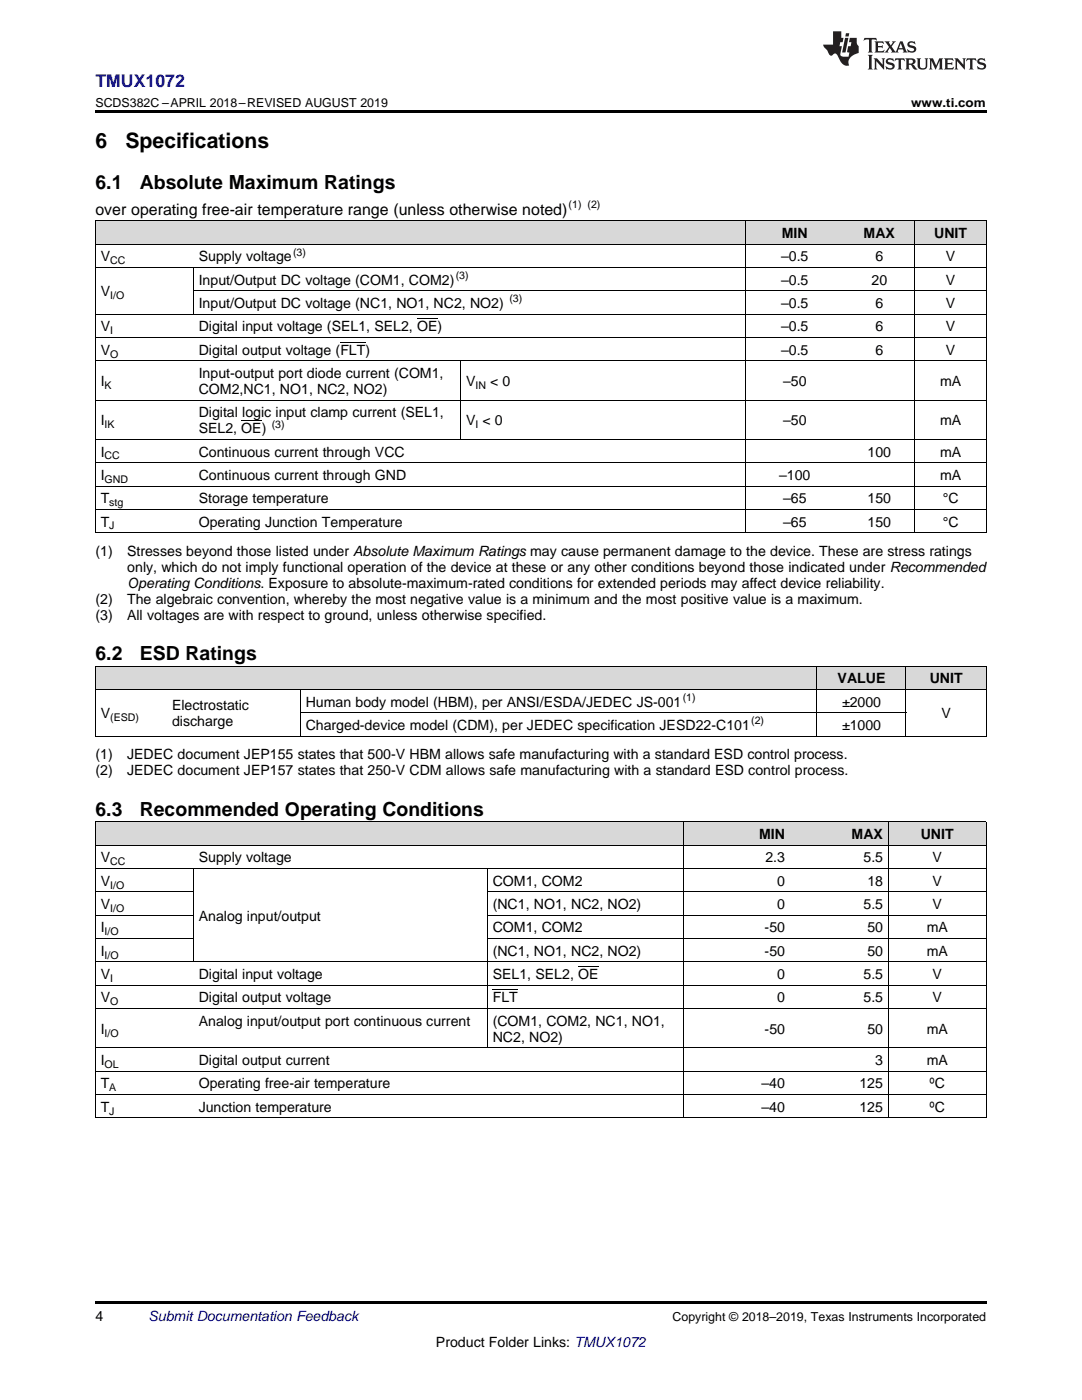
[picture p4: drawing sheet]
<svg xmlns="http://www.w3.org/2000/svg" width="216mm" height="279mm" viewBox="0 0 216 279" stroke-linecap="round" stroke-linejoin="round" font-family="sans-serif">
<defs><g id="words">
<g font-size="4.2">
<text x="19" y="29.6">6</text>
<text x="25" y="29.6">Specifications</text>
</g>
<g font-size="3.9">
<text x="19" y="37.7">6.1</text>
<text x="27.9" y="37.7">Absolute Maximum Ratings</text>
<text x="19" y="131.7">6.2</text>
<text x="27.9" y="131.7">ESD Ratings</text>
<text x="19" y="162.8">6.3</text>
<text x="27.9" y="162.8">Recommended Operating Conditions</text>
</g>
<text font-size="3.5" fill="#00f" x="19" y="17.3">TMUX1072</text>
<text font-size="3.2" x="19" y="42.9">over operating free-air temperature range (unless otherwise noted)</text>
<g font-size="2.8">
<text x="156" y="47.5">MIN</text>
<text x="172.3" y="47.5">MAX</text>
<text x="186.4" y="47.5">UNIT</text>
<text x="20.1" y="52.2">V</text>
<text x="39.7" y="52.2">Supply voltage</text>
<text x="155.9" y="52.2">–0.5</text>
<text x="174.7" y="52.2">6</text>
<text x="188.7" y="52.2">V</text>
<text x="20.1" y="59.2">V</text>
<text x="39.7" y="56.8">Input/Output DC voltage (COM1, COM2)</text>
<text x="155.9" y="56.8">–0.5</text>
<text x="173.9" y="56.8">20</text>
<text x="188.7" y="56.8">V</text>
<text x="39.7" y="61.5">Input/Output DC voltage (NC1, NO1, NC2, NO2)</text>
<text x="155.9" y="61.5">–0.5</text>
<text x="174.7" y="61.5">6</text>
<text x="188.7" y="61.5">V</text>
<text x="20.1" y="66.1">V</text>
<text x="20.1" y="70.8">V</text>
<text x="39.7" y="66.1">Digital input voltage (SEL1, SEL2, OE)</text>
<text x="39.7" y="70.8">Digital output voltage (FLT)</text>
<text x="155.9" y="66.1">–0.5</text>
<text x="155.9" y="70.8">–0.5</text>
<text x="174.7" y="66.1">6</text>
<text x="174.7" y="70.8">6</text>
<text x="188.7" y="66.1">V</text>
<text x="188.7" y="70.8">V</text>
<text x="20.1" y="77">I</text>
<text x="39.7" y="75.5">Input-output port diode current (COM1,</text>
<text x="93" y="77">V</text>
<text x="97.8" y="77">&lt; 0</text>
<text x="156.2" y="77">–50</text>
<text x="187.6" y="77">mA</text>
<text x="39.7" y="78.6">COM2,NC1, NO1, NC2, NO2)</text>
<text x="39.7" y="83.3">Digital logic input clamp current (SEL1,</text>
<text x="20.1" y="84.9">I</text>
<text x="39.7" y="86.5">SEL2, OE)</text>
<text x="93" y="84.9">V &lt; 0</text>
<text x="156.2" y="84.9">–50</text>
<text x="187.6" y="84.9">mA</text>
<text x="20.1" y="91.1">I</text>
<text x="20.1" y="95.8">I</text>
<text x="39.7" y="91.1">Continuous current through VCC</text>
<text x="39.7" y="95.8">Continuous current through GND</text>
<text x="155.5" y="95.8">–100</text>
<text x="173.1" y="91.1">100</text>
<text x="187.6" y="91.1">mA</text>
<text x="187.6" y="95.8">mA</text>
<text x="20.1" y="100.4">T</text>
<text x="39.7" y="100.4">Storage temperature</text>
<text x="156.2" y="100.4">–65</text>
<text x="173.1" y="100.4">150</text>
<text x="188.1" y="100.4">°C</text>
<text x="20.1" y="105.1">T</text>
<text x="39.7" y="105.1">Operating Junction Temperature</text>
<text x="156.2" y="105.1">–65</text>
<text x="173.1" y="105.1">150</text>
<text x="188.1" y="105.1">°C</text>
<text x="19" y="110.9">(1)</text>
<text x="25.4" y="110.9">Stresses beyond those listed under Absolute Maximum Ratings may cause permanent damage to the device. These are stress ratings</text>
<text x="25.4" y="114.1">only, which do not imply functional operation of the device at these or any other conditions beyond those indicated under Recommended</text>
<text x="25.4" y="117.3">Operating Conditions. Exposure to absolute-maximum-rated conditions for extended periods may affect device reliability.</text>
<text x="19" y="120.5">(2)</text>
<text x="19" y="123.6">(3)</text>
<text x="25.4" y="120.5">The algebraic convention, whereby the most negative value is a minimum and the most positive value is a maximum.</text>
<text x="25.4" y="123.6">All voltages are with respect to ground, unless otherwise specified.</text>
<text x="167.1" y="136.4">VALUE</text>
<text x="185.5" y="136.4">UNIT</text>
<text x="20.1" y="143.4">V</text>
<text x="34.3" y="141.8">Electrostatic</text>
<text x="61" y="141">Human body model (HBM), per ANSI/ESDA/JEDEC JS-001</text>
<text x="168" y="141">±2000</text>
<text x="187.9" y="143.4">V</text>
<text x="34.3" y="145">discharge</text>
<text x="61" y="145.7">Charged-device model (CDM), per JEDEC specification JESD22-C101</text>
<text x="168" y="145.7">±1000</text>
<text x="19" y="151.6">(1)</text>
<text x="19" y="154.7">(2)</text>
<text x="25.4" y="151.6">JEDEC document JEP155 states that 500-V HBM allows safe manufacturing with a standard ESD control process.</text>
<text x="25.4" y="154.7">JEDEC document JEP157 states that 250-V CDM allows safe manufacturing with a standard ESD control process.</text>
<text x="151.5" y="167.5">MIN</text>
<text x="169.9" y="167.5">MAX</text>
<text x="183.7" y="167.5">UNIT</text>
<text x="20.1" y="172.1">V</text>
<text x="39.7" y="172.1">Supply voltage</text>
<text x="152.7" y="172.1">2.3</text>
<text x="172.3" y="172.1">5.5</text>
<text x="186.1" y="172.1">V</text>
<text x="20.1" y="176.8">V</text>
<text x="98.3" y="176.8">COM1, COM2</text>
<text x="155.1" y="176.8">0</text>
<text x="173.1" y="176.8">18</text>
<text x="186.1" y="176.8">V</text>
<text x="20.1" y="181.4">V</text>
<text x="39.7" y="183.8">Analog input/output</text>
<text x="98.3" y="181.4">(NC1, NO1, NC2, NO2)</text>
<text x="155.1" y="181.4">0</text>
<text x="172.3" y="181.4">5.5</text>
<text x="186.1" y="181.4">V</text>
<text x="20.1" y="186.1">I</text>
<text x="20.1" y="190.7">I</text>
<text x="98.3" y="186.1">COM1, COM2</text>
<text x="98.3" y="190.7">(NC1, NO1, NC2, NO2)</text>
<text x="152.6" y="186.1">-50</text>
<text x="152.6" y="190.7">-50</text>
<text x="173.1" y="186.1">50</text>
<text x="173.1" y="190.7">50</text>
<text x="184.9" y="186.1">mA</text>
<text x="184.9" y="190.7">mA</text>
<text x="20.1" y="195.4">V</text>
<text x="39.7" y="195.4">Digital input voltage</text>
<text x="98.3" y="195.4">SEL1, SEL2, OE</text>
<text x="155.1" y="195.4">0</text>
<text x="172.3" y="195.4">5.5</text>
<text x="186.1" y="195.4">V</text>
<text x="20.1" y="200.1">V</text>
<text x="39.7" y="200.1">Digital output voltage</text>
<text x="98.3" y="200.1">FLT</text>
<text x="155.1" y="200.1">0</text>
<text x="172.3" y="200.1">5.5</text>
<text x="186.1" y="200.1">V</text>
<text x="20.1" y="206.3">I</text>
<text x="39.7" y="204.7">Analog input/output port continuous current</text>
<text x="98.3" y="204.7">(COM1, COM2, NC1, NO1,</text>
<text x="98.3" y="207.9">NC2, NO2)</text>
<text x="152.6" y="206.3">-50</text>
<text x="173.1" y="206.3">50</text>
<text x="184.9" y="206.3">mA</text>
<text x="20.1" y="212.5">I</text>
<text x="39.7" y="212.5">Digital output current</text>
<text x="174.6" y="212.5">3</text>
<text x="184.9" y="212.5">mA</text>
<text x="20.1" y="217.2">T</text>
<text x="20.1" y="221.9">T</text>
<text x="39.7" y="217.2">Operating free-air temperature</text>
<text x="39.7" y="221.9">Junction temperature</text>
<text x="151.9" y="217.2">–40</text>
<text x="151.9" y="221.9">–40</text>
<text x="171.5" y="217.2">125</text>
<text x="171.5" y="221.9">125</text>
<text x="185.5" y="217.2">ºC</text>
<text x="185.5" y="221.9">ºC</text>
<text x="19" y="263.6">4</text>
<text x="87" y="268.9">Product Folder Links: TMUX1072</text>
</g>
<text font-size="2.8" fill="#0000c8" x="29.6" y="263.6">Submit Documentation Feedback</text>
<g font-size="2.5">
<text x="19" y="21.4">SCDS382C –APRIL 2018–REVISED AUGUST 2019</text>
<text x="181.8" y="21.4">www.ti.com</text>
<text x="134.2" y="263.6">Copyright © 2018–2019, Texas Instruments Incorporated</text>
</g>
<g font-size="2.1">
<text x="113.5" y="41.6">(1) (2)</text>
<text x="22" y="52.7">CC</text>
<text x="58.5" y="51">(3)</text>
<text x="22" y="59.7">I/O</text>
<text x="90.9" y="55.7">(3)</text>
<text x="101.6" y="60.4">(3)</text>
<text x="22" y="66.7">I</text>
<text x="22" y="71.4">O</text>
<text x="20.9" y="77.6">K</text>
<text x="94.9" y="77.6">IN</text>
<text x="20.9" y="85.4">IK</text>
<text x="54.2" y="85.3">(3)</text>
<text x="94.9" y="85.4">I</text>
<text x="20.9" y="91.7">CC</text>
<text x="20.9" y="96.3">GND</text>
<text x="21.8" y="101">stg</text>
<text x="21.8" y="105.7">J</text>
<text x="22" y="143.9">(ESD)</text>
<text x="136.2" y="139.9">(1)</text>
<text x="149.9" y="144.6">(2)</text>
<text x="22" y="172.7">CC</text>
<text x="22" y="177.3">I/O</text>
<text x="22" y="182">I/O</text>
<text x="20.9" y="186.7">I/O</text>
<text x="20.9" y="191.3">I/O</text>
<text x="22" y="196">I</text>
<text x="22" y="200.6">O</text>
<text x="20.9" y="206.9">I/O</text>
<text x="20.9" y="213.1">OL</text>
<text x="21.8" y="217.8">A</text>
<text x="21.8" y="222.4">J</text>
</g>
</g></defs>
<g fill="#d8d8d8">
<path d="M19 164.1h19.6v4.6h-19.6z"/>
<path d="M38.6 164.1h58.7v4.6h-58.7z"/>
<path d="M97.3 164.1h39.1v4.6h-39.1z"/>
<path d="M136.4 164.1h21.3v4.6h-21.3z"/>
<path d="M157.7 164.1h19.6v4.6h-19.6z"/>
<path d="M177.3 164.1h19.5v4.6h-19.5z"/>
<path d="M19 133h14.3v4.7h-14.3z"/>
<path d="M33.3 133h26.6v4.7h-26.6z"/>
<path d="M59.9 133h103.2v4.7h-103.2z"/>
<path d="M163.1 133h17.7v4.7h-17.7z"/>
<path d="M180.8 133h16v4.7h-16z"/>
<path d="M19 44.1h19.6v4.7h-19.6z"/>
<path d="M38.6 44.1h53.3v4.7h-53.3z"/>
<path d="M91.9 44.1h56.9v4.7h-56.9z"/>
<path d="M148.8 44.1h19.6v4.7h-19.6z"/>
<path d="M168.4 44.1h14.2v4.7h-14.2z"/>
<path d="M182.6 44.1h14.2v4.7h-14.2z"/>
</g>
<path d="M19 22h177.8v.5h-177.8zM19 146.9l.2 .1zM59.8 146.9l.1 .1zM162.9 146.9l.2 .1zM180.7 146.9l.1 .1zM196.7 146.9l.1 .1zM19 223.1h.2zM97.2 223.1h.1zM136.3 223.1h.1zM177.2 223.1h.1zM196.7 223.1h.1zM19 259.7h177.8v.5h-177.8z" fill="#000"/>
<g fill="none" stroke="#000" stroke-width=".2">
<path d="M19 53.4h177.8M19 48.7h177.8M19 44.1h177.8M19.1 44.1v62.3M38.5 53.4v9.4M38.6 58h158.2M148.8 44.1v62.3M182.5 44.1v62.3M196.8 44.1v62.3M19 79.9h177.8M19 72h177.8M19 67.4h177.8"/>
<path d="M19 62.7h177.8M91.9 72.1v15.6M19 97h177.8M19 92.3h177.8M19 87.7h177.8M19 106.3h177.8M19 101.7h177.8M19 132.9l177.8 .1v14M19 137.6h177.8M19.1 133v14M59.9 137.6v9.4M163 133v14"/>
<path d="M180.8 133v14M19 146.9h177.8M59.9 142.3h120.9M19 164h177.8v59.1M19 178h19.6M19 173.3h177.8M19 168.7h177.8M19.1 164v59.1M38.5 173.4v18.6M97.2 173.4v35.8M97.3 178h99.5M136.3 164v59.1"/>
<path d="M177.2 164v59.1M19 196.6h177.8M19 192h177.8M19 187.3h19.6M19 182.7h19.6M97.3 187.3h99.5M97.3 182.7h99.5M19 218.4h177.8M19 213.8h177.8M19 209.1h177.8M19 201.3h177.8M19 223.1h177.8"/>
</g>
<g fill="#231f20">
<path d="M172.5 7.6l-.1 .5 .4-.2h.6v.1v2.1l-.2 .4h.9l-.2-.4v-2.1l.1-.1h.5l.5 .2-.2-.5zM174.5 8.3l.2 .3v1.5l-.2 .4h1.8l.2-.6a1.04 1.04 0 0 1-1.3 .2v-.7h.6l.3 .2v-.6l-.3 .2h-.6v-.6l.8-.1 .4 .3-.2-.5zM176.5 8.3l.9 1.1-.9 1.1h.8l-.2-.2 .4-.7 .5 .7-.2 .2h1.5l-.2-.2 .2-.4h.9l.1 .4-.2 .2h1l-.3-.3-.7-1.9h-.5l-.9 2-.8-1 .9-1h-.8l.1 .3-.4 .5-.3-.6 .1-.2zM179.7 8.6l.4 1h-.7zM181.3 8.4a.63 .63 0 0 0-.2 .7 .63 .63 0 0 0 .6 .4l.6 .2 .1 .2a.75 .75 0 0 1-.7 .4 .75 .75 0 0 1-.6-.5l.1 .7 .1-.1a1.11 1.11 0 0 0 1.5-.6 1.13 1.13 0 0 0-1.2-.8l-.1-.4a1.04 1.04 0 0 1 1.2 .2l-.2-.5-.2 .1-.4-.2zM173.2 10.9l.2 .4v2.2l-.2 .4h1l-.3-.4v-2.2l.3-.4zM174.3 11.6l.3 .4v1.5l-.3 .4h.8l-.2-.4v-1.3l1.5 1.7v-1.9l.2-.4h-.7l.2 .4v.9l-1.1-1.3zM177 11.8a.62 .62 0 0 0-.2 .7 .62 .62 0 0 0 .6 .4l.6 .1 .1 .3a.76 .76 0 0 1-.7 .3 .76 .76 0 0 1-.7-.4l.2 .7 .1-.1a1.11 1.11 0 0 0 1.5-.6 1.13 1.13 0 0 0-1.2-.8l-.1-.4a1.04 1.04 0 0 1 1.2 .2l-.2-.6-.2 .1-.5-.1zM178.7 11.6l-.2 .6a.61 .61 0 0 1 .8-.3v1.6l-.2 .4h.9l-.2-.4v-1.6a.63 .63 0 0 1 .7 .3l-.1-.6zM180.6 11.6l.3 .4v1.5l-.3 .4h1l-.2-.2-.1-.8 .6 .2a.76 .76 0 0 0 1.2 .7l-1-1a.58 .58 0 0 0 .6-.5 .58 .58 0 0 0-.5-.6zM181.4 11.9h.1a.45 .45 0 0 1 .5 .1 .45 .45 0 0 1 .1 .5l-.8 .2zM182.9 11.6l.2 .2a2.17 2.17 0 0 0 .3 1.9 .99 .99 0 0 0 1.6-.6v-1.1l.2-.4h-.7l.2 .2a1.92 1.92 0 0 1-.2 1.8 .6 .6 0 0 1-.9-.5v-1.1l.2-.4zM185.4 11.6l.2 .4v1.5l-.2 .4h.7l-.2-.4v-1.4l.8 1.8 .8-1.8v1.4l-.2 .4h.9l-.2-.4v-1.5l.2-.4h-.8l-.6 1.5-.6-1.5zM188.4 11.6l.2 .4v1.5l-.2 .4h1.8l.1-.6a1.04 1.04 0 0 1-1.2 .1v-.6h.5l.4 .2v-.6l-.4 .2h-.5v-.7h.8l.3 .3-.1-.6zM190.5 11.6l.2 .4v1.5l-.2 .4h.7l-.2-.4v-1.3l1.5 1.7v-1.9l.2-.4h-.7l.2 .4v.9l-1.1-1.3zM192.9 11.6l-.1 .6a.61 .61 0 0 1 .7-.3l.1 1.6-.3 .4h1l-.3-.4 .1-1.6a.63 .63 0 0 1 .7 .3l-.1-.6zM195.2 11.8a.62 .62 0 0 0-.2 .7 .62 .62 0 0 0 .6 .4l.6 .1 .1 .3a.76 .76 0 0 1-.7 .3 .76 .76 0 0 1-.6-.4l.1 .7 .1-.1a1.11 1.11 0 0 0 1.6-.6 1.13 1.13 0 0 0-1.3-.8l-.1-.4a1.04 1.04 0 0 1 1.2 .2l-.1-.6-.2 .1-.5-.1z"/>
<path d="M166.2 6.3v2.6h-1.9v.4l.8 .9a.91 .91 0 0 0 1 .8 .56 .56 0 0 1 .5-.3 .56 .56 0 0 1 .5 .3l.4 .8a1.53 1.53 0 0 0 1.9 1.2 1.54 1.54 0 0 1 1-2.1l.9-.3v-1.4a1.52 1.52 0 0 1-.4-1.6h-1.3l-.2 .8h.5l-.2 .8h-.5l-.1 1v.2l.4 .1-.2 .8a1.93 1.93 0 0 1-1.6-.3l.3-1.8h-.5l.2-.8h.4l.2-.8h-.4v-1.3zM168.6 7.6l-.6 2.9h.7l.6-2.9zM168.8 6.6l-.1 .7h.6l.2-.7z"/>
</g>
<path d="M67.9 68.3h5M83.3 63.7h4M48.2 84h4M98.3 197.6h5M115.4 192.9h4" fill="none" stroke="#000" stroke-width=".2"/>
<use href="#words"/>
</svg>
